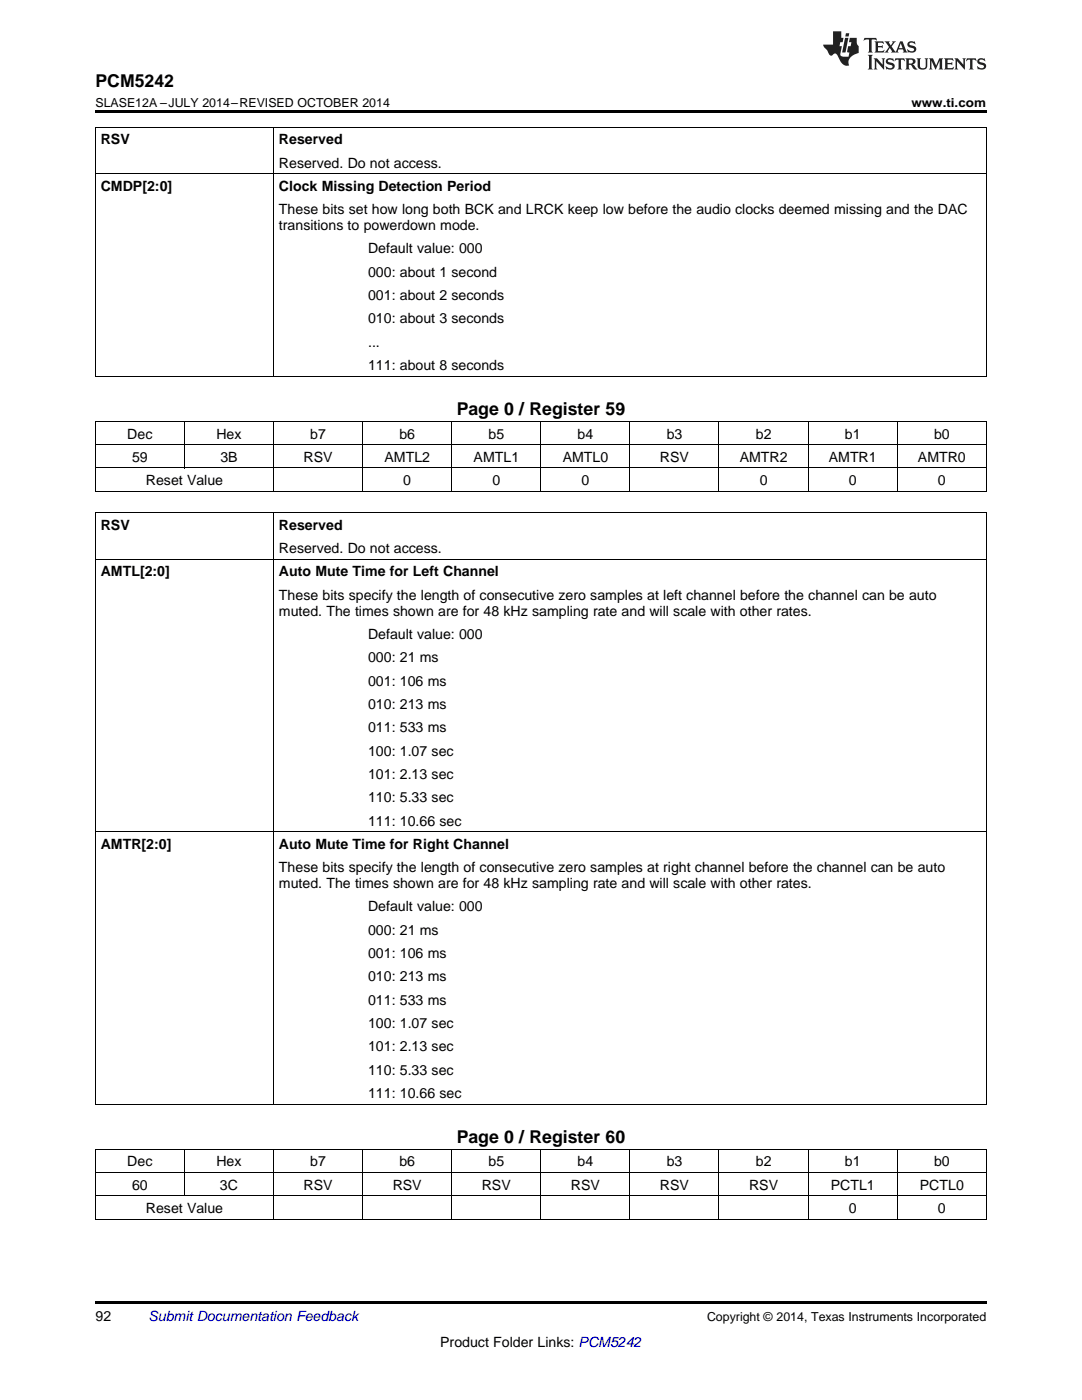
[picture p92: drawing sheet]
<svg xmlns="http://www.w3.org/2000/svg" width="216mm" height="279mm" viewBox="0 0 216 279" stroke-linecap="round" stroke-linejoin="round" font-family="sans-serif">
<defs><g id="words">
<g font-size="3.5">
<text x="19" y="17.3">PCM5242</text>
<text x="91.1" y="82.9">Page 0 / Register 59</text>
<text x="91.1" y="228.1">Page 0 / Register 60</text>
</g>
<g font-size="2.8">
<text x="20.1" y="28.8">RSV</text>
<text x="55.7" y="28.8">Reserved</text>
<text x="55.7" y="33.4">Reserved. Do not access.</text>
<text x="20.1" y="38.1">CMDP[2:0]</text>
<text x="55.7" y="38.1">Clock Missing Detection Period</text>
<text x="55.7" y="42.8">These bits set how long both BCK and LRCK keep low before the audio clocks deemed missing and the DAC</text>
<text x="55.7" y="45.9">transitions to powerdown mode.</text>
<text x="73.4" y="50.6">Default value: 000</text>
<text x="73.4" y="55.2">000: about 1 second</text>
<text x="73.4" y="59.9">001: about 2 seconds</text>
<text x="73.4" y="64.6">010: about 3 seconds</text>
<text x="73.4" y="69.2">...</text>
<text x="73.4" y="73.9">111: about 8 seconds</text>
<text x="25.4" y="87.5">Dec</text>
<text x="43.2" y="87.5">Hex</text>
<text x="61.9" y="87.5">b7</text>
<text x="79.7" y="87.5">b6</text>
<text x="97.5" y="87.5">b5</text>
<text x="115.3" y="87.5">b4</text>
<text x="133" y="87.5">b3</text>
<text x="150.8" y="87.5">b2</text>
<text x="168.6" y="87.5">b1</text>
<text x="186.4" y="87.5">b0</text>
<text x="26.4" y="92.2">59</text>
<text x="44" y="92.2">3B</text>
<text x="60.6" y="92.2">RSV</text>
<text x="76.7" y="92.2">AMTL2</text>
<text x="94.5" y="92.2">AMTL1</text>
<text x="112.3" y="92.2">AMTL0</text>
<text x="131.7" y="92.2">RSV</text>
<text x="147.6" y="92.2">AMTR2</text>
<text x="165.4" y="92.2">AMTR1</text>
<text x="183.2" y="92.2">AMTR0</text>
<text x="29.1" y="96.8">Reset Value</text>
<text x="80.5" y="96.8">0</text>
<text x="98.2" y="96.8">0</text>
<text x="116" y="96.8">0</text>
<text x="151.6" y="96.8">0</text>
<text x="169.4" y="96.8">0</text>
<text x="187.1" y="96.8">0</text>
<text x="20.1" y="105.7">RSV</text>
<text x="55.7" y="105.7">Reserved</text>
<text x="55.7" y="110.3">Reserved. Do not access.</text>
<text x="20.1" y="115">AMTL[2:0]</text>
<text x="55.7" y="115">Auto Mute Time for Left Channel</text>
<text x="55.7" y="119.7">These bits specify the length of consecutive zero samples at left channel before the channel can be auto</text>
<text x="55.7" y="122.8">muted. The times shown are for 48 kHz sampling rate and will scale with other rates.</text>
<text x="73.4" y="127.5">Default value: 000</text>
<text x="73.4" y="132.2">000: 21 ms</text>
<text x="73.4" y="136.8">001: 106 ms</text>
<text x="73.4" y="141.5">010: 213 ms</text>
<text x="73.4" y="146.1">011: 533 ms</text>
<text x="73.4" y="150.8">100: 1.07 sec</text>
<text x="73.4" y="155.4">101: 2.13 sec</text>
<text x="73.4" y="160.1">110: 5.33 sec</text>
<text x="73.4" y="164.7">111: 10.66 sec</text>
<text x="20.1" y="169.4">AMTR[2:0]</text>
<text x="55.7" y="169.4">Auto Mute Time for Right Channel</text>
<text x="55.7" y="174.1">These bits specify the length of consecutive zero samples at right channel before the channel can be auto</text>
<text x="55.7" y="177.2">muted. The times shown are for 48 kHz sampling rate and will scale with other rates.</text>
<text x="73.4" y="181.9">Default value: 000</text>
<text x="73.4" y="186.5">000: 21 ms</text>
<text x="73.4" y="191.2">001: 106 ms</text>
<text x="73.4" y="195.9">010: 213 ms</text>
<text x="73.4" y="200.5">011: 533 ms</text>
<text x="73.4" y="205.2">100: 1.07 sec</text>
<text x="73.4" y="209.8">101: 2.13 sec</text>
<text x="73.4" y="214.5">110: 5.33 sec</text>
<text x="73.4" y="219.1">111: 10.66 sec</text>
<text x="25.4" y="232.8">Dec</text>
<text x="43.2" y="232.8">Hex</text>
<text x="61.9" y="232.8">b7</text>
<text x="79.7" y="232.8">b6</text>
<text x="97.5" y="232.8">b5</text>
<text x="115.3" y="232.8">b4</text>
<text x="133" y="232.8">b3</text>
<text x="150.8" y="232.8">b2</text>
<text x="168.6" y="232.8">b1</text>
<text x="186.4" y="232.8">b0</text>
<text x="26.4" y="237.5">60</text>
<text x="43.9" y="237.5">3C</text>
<text x="60.6" y="237.5">RSV</text>
<text x="78.4" y="237.5">RSV</text>
<text x="96.1" y="237.5">RSV</text>
<text x="113.9" y="237.5">RSV</text>
<text x="131.7" y="237.5">RSV</text>
<text x="149.5" y="237.5">RSV</text>
<text x="165.8" y="237.5">PCTL1</text>
<text x="183.6" y="237.5">PCTL0</text>
<text x="29.1" y="242.1">Reset Value</text>
<text x="169.4" y="242.1">0</text>
<text x="187.1" y="242.1">0</text>
<text x="19" y="263.6">92</text>
<text x="87.8" y="268.9">Product Folder Links: PCM5242</text>
</g>
<text font-size="2.8" fill="#0000c8" x="29.6" y="263.6">Submit Documentation Feedback</text>
<g font-size="2.5">
<text x="19" y="21.4">SLASE12A –JULY 2014–REVISED OCTOBER 2014</text>
<text x="181.9" y="21.4">www.ti.com</text>
<text x="141.1" y="263.6">Copyright © 2014, Texas Instruments Incorporated</text>
</g>
</g></defs>
<g fill="#000">
<path d="M19 22h177.8v.5h-177.8zM19 75.1h.2zM54.5 75.1h.1zM72.3 75.1h.1zM90.1 75.1h.1zM107.8 75.1h.1zM125.6 75.1h.1zM143.4 75.1h.1zM161.2 75.1h.1zM179 75.1h.1zM196.7 75.1h.1zM19 98.1h.2z"/>
<path d="M54.5 98.1h.1zM72.3 98.1h.1zM90.1 98.1h.1zM107.8 98.1h.1zM125.6 98.1h.1zM143.4 98.1h.1zM161.2 98.1h.1zM179 98.1h.1zM196.7 98.1h.1zM19 220.4h.2zM54.5 220.4h.1zM72.3 220.4h.1z"/>
<path d="M90.1 220.4h.1zM107.8 220.4h.1zM125.6 220.4h.1zM143.4 220.4h.1zM161.2 220.4h.1zM179 220.4h.1zM196.7 220.4h.1zM19 243.3l.2 .1zM54.5 243.3l.1 .1zM72.3 243.3l.1 .1zM90.1 243.3l.1 .1zM107.8 243.3l.1 .1z"/>
<path d="M125.6 243.3l.1 .1zM143.4 243.3l.1 .1zM161.2 243.3l.1 .1zM179 243.3l.1 .1zM196.7 243.3l.1 .1zM19 259.7h177.8v.5h-177.8z"/>
</g>
<g fill="none" stroke="#000" stroke-width=".2">
<path d="M19 34.7h177.8M19 25.3h177.8M19.1 25.4v49.7M54.6 25.4v49.7M196.8 25.4v49.7M19 75.1h177.8M19 98.1h177.8M19 93.4h177.8M19 88.7h177.8M19 84.1h177.8M19.1 84.1v14M36.8 84.1v9.4"/>
<path d="M54.6 84.1v14M72.3 84.1v14M90.1 84.1v14M107.9 84.1v14M125.7 84.1v14M143.5 84.1v14M161.2 84.1v14M179 84.1v14M196.8 84.1v14M19 111.6h177.8M19 102.3h177.8M19.1 102.3v118.1"/>
<path d="M54.6 102.3v118.1M196.8 102.3v118.1M19 166h177.8M19 238.7h177.8M19 234h177.8M19 229.4h177.8M19 220.4h177.8M19.1 229.4v14M36.8 229.4v9.3M54.6 229.4v14M72.3 229.4v14M90.1 229.4v14"/>
<path d="M107.9 229.4v14M125.7 229.4v14M143.5 229.4v14M161.2 229.4v14M179 229.4v14M196.8 229.4v14M19 243.3h177.8"/>
</g>
<g fill="#231f20">
<path d="M172.5 7.6l-.1 .5 .4-.2h.6v.1v2.1l-.2 .4h.9l-.2-.4v-2.1l.1-.1h.5l.5 .2-.2-.5zM174.5 8.3l.2 .3v1.5l-.2 .4h1.8l.2-.6a1.04 1.04 0 0 1-1.3 .2v-.7h.6l.3 .2v-.6l-.3 .2h-.6v-.6l.8-.1 .4 .3-.2-.5zM176.5 8.3l.9 1.1-.9 1.1h.8l-.2-.2 .4-.7 .5 .7-.2 .2h1.5l-.2-.2 .2-.4h.9l.1 .4-.2 .2h1l-.3-.3-.7-1.9h-.5l-.9 2-.8-1 .9-1h-.8l.1 .3-.4 .5-.3-.6 .1-.2zM179.7 8.6l.4 1h-.7zM181.3 8.4a.63 .63 0 0 0-.2 .7 .63 .63 0 0 0 .6 .4l.6 .2 .1 .2a.75 .75 0 0 1-.7 .4 .75 .75 0 0 1-.6-.5l.1 .7 .1-.1a1.11 1.11 0 0 0 1.5-.6 1.13 1.13 0 0 0-1.2-.8l-.1-.4a1.04 1.04 0 0 1 1.2 .2l-.2-.5-.2 .1-.4-.2zM173.2 10.9l.2 .4v2.2l-.2 .4h1l-.3-.4v-2.2l.3-.4zM174.3 11.6l.3 .4v1.5l-.3 .4h.8l-.2-.4v-1.3l1.5 1.7v-1.9l.2-.4h-.7l.2 .4v.9l-1.1-1.3zM177 11.8a.62 .62 0 0 0-.2 .7 .62 .62 0 0 0 .6 .4l.6 .1 .1 .3a.76 .76 0 0 1-.7 .3 .76 .76 0 0 1-.7-.4l.2 .7 .1-.1a1.11 1.11 0 0 0 1.5-.6 1.13 1.13 0 0 0-1.2-.8l-.1-.4a1.04 1.04 0 0 1 1.2 .2l-.2-.6-.2 .1-.5-.1zM178.7 11.6l-.2 .6a.61 .61 0 0 1 .8-.3v1.6l-.2 .4h.9l-.2-.4v-1.6a.63 .63 0 0 1 .7 .3l-.1-.6zM180.6 11.6l.3 .4v1.5l-.3 .4h1l-.2-.2-.1-.8 .6 .2a.76 .76 0 0 0 1.2 .7l-1-1a.58 .58 0 0 0 .6-.5 .58 .58 0 0 0-.5-.6zM181.4 11.9h.1a.45 .45 0 0 1 .5 .1 .45 .45 0 0 1 .1 .5l-.8 .2zM182.9 11.6l.2 .2a2.17 2.17 0 0 0 .3 1.9 .99 .99 0 0 0 1.6-.6v-1.1l.2-.4h-.7l.2 .2a1.92 1.92 0 0 1-.2 1.8 .6 .6 0 0 1-.9-.5v-1.1l.2-.4zM185.4 11.6l.2 .4v1.5l-.2 .4h.7l-.2-.4v-1.4l.8 1.8 .8-1.8v1.4l-.2 .4h.9l-.2-.4v-1.5l.2-.4h-.8l-.6 1.5-.6-1.5zM188.4 11.6l.2 .4v1.5l-.2 .4h1.8l.1-.6a1.04 1.04 0 0 1-1.2 .1v-.6h.5l.4 .2v-.6l-.4 .2h-.5v-.7h.8l.3 .3-.1-.6zM190.5 11.6l.2 .4v1.5l-.2 .4h.7l-.2-.4v-1.3l1.5 1.7v-1.9l.2-.4h-.7l.2 .4v.9l-1.1-1.3zM192.9 11.6l-.1 .6a.61 .61 0 0 1 .7-.3l.1 1.6-.3 .4h1l-.3-.4 .1-1.6a.63 .63 0 0 1 .7 .3l-.1-.6zM195.2 11.8a.62 .62 0 0 0-.2 .7 .62 .62 0 0 0 .6 .4l.6 .1 .1 .3a.76 .76 0 0 1-.7 .3 .76 .76 0 0 1-.6-.4l.1 .7 .1-.1a1.11 1.11 0 0 0 1.6-.6 1.13 1.13 0 0 0-1.3-.8l-.1-.4a1.04 1.04 0 0 1 1.2 .2l-.1-.6-.2 .1-.5-.1z"/>
<path d="M166.2 6.3v2.6h-1.9v.4l.8 .9a.91 .91 0 0 0 1 .8 .56 .56 0 0 1 .5-.3 .56 .56 0 0 1 .5 .3l.4 .8a1.53 1.53 0 0 0 1.9 1.2 1.54 1.54 0 0 1 1-2.1l.9-.3v-1.4a1.52 1.52 0 0 1-.4-1.6h-1.3l-.2 .8h.5l-.2 .8h-.5l-.1 1v.2l.4 .1-.2 .8a1.93 1.93 0 0 1-1.6-.3l.3-1.8h-.5l.2-.8h.4l.2-.8h-.4v-1.3zM168.6 7.6l-.6 2.9h.7l.6-2.9zM168.8 6.6l-.1 .7h.6l.2-.7z"/>
</g>
<use href="#words"/>
</svg>
